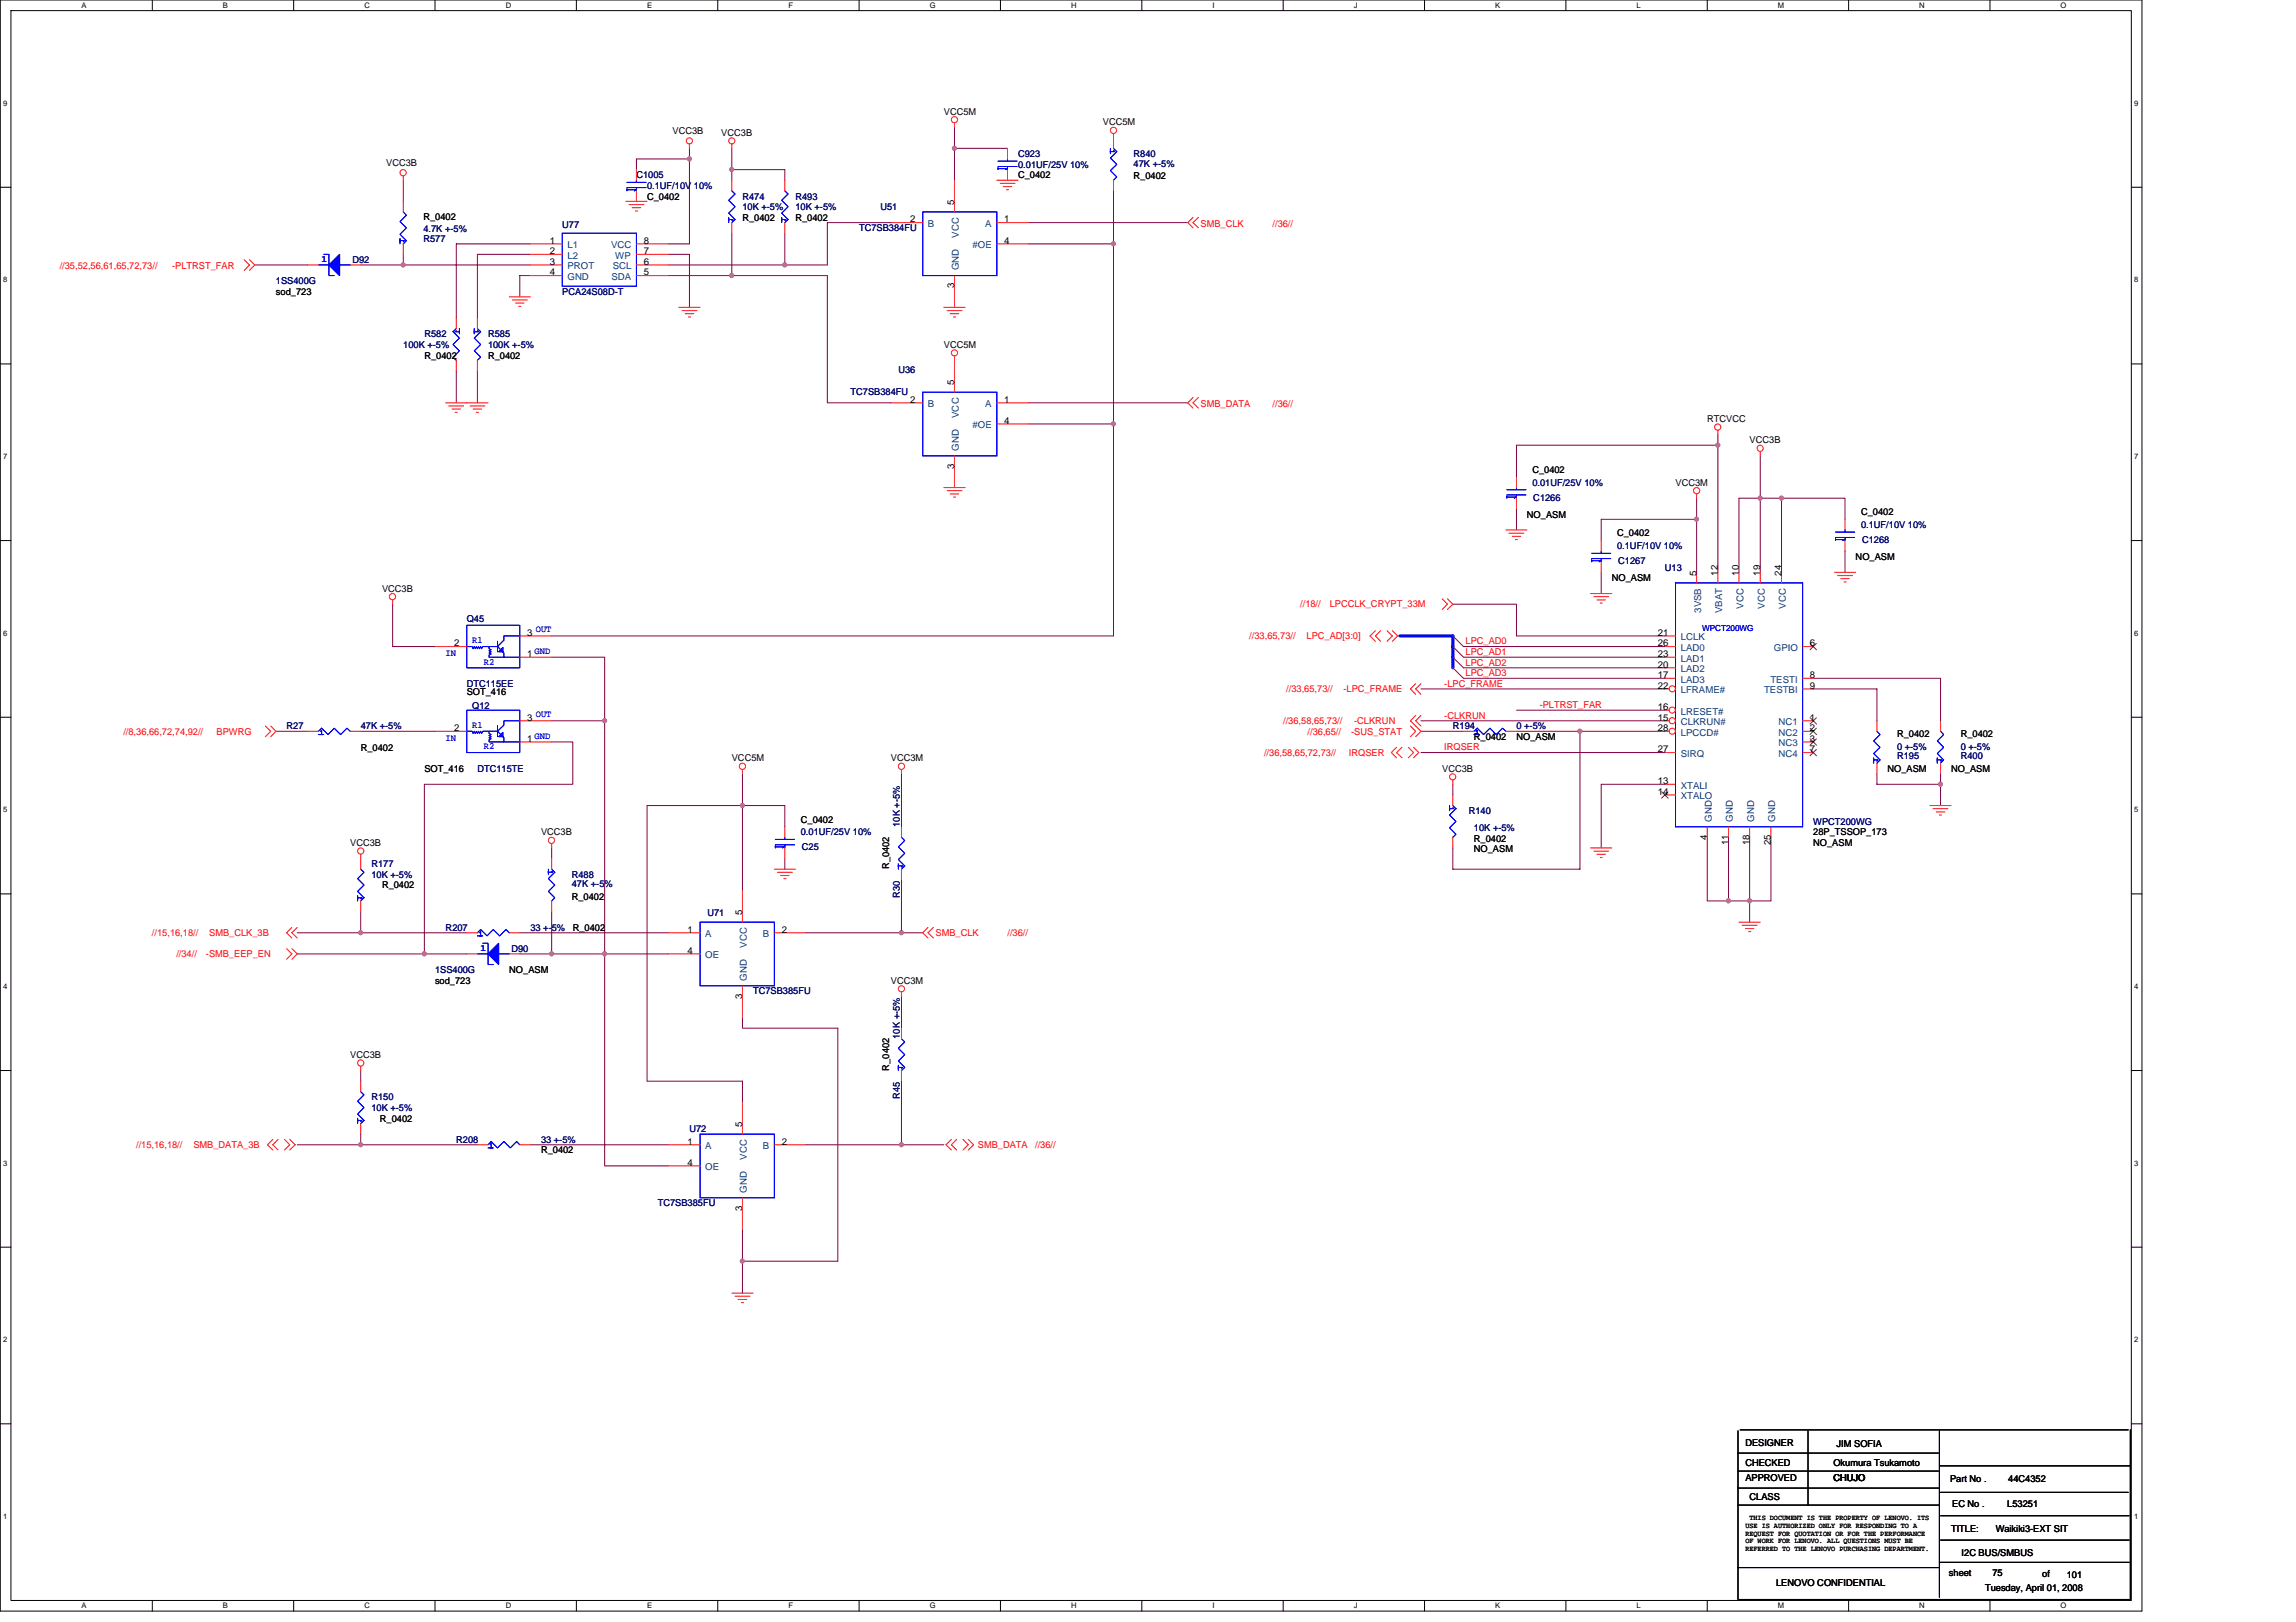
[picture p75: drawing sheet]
<svg xmlns="http://www.w3.org/2000/svg" width="297mm" height="210mm" viewBox="0 0 297 210" stroke-linecap="round" stroke-linejoin="round" font-family="sans-serif">
<defs><g id="words">
<g font-size="1.2">
<text x="87" y="17.3">VCC3B</text>
<text x="93.3" y="17.6">VCC3B</text>
<text x="122.1" y="14.8">VCC5M</text>
<text x="142.7" y="16.2">VCC5M</text>
<text x="50" y="21.4">VCC3B</text>
<text x="131.7" y="23.1">C_0402</text>
<text x="146.7" y="23.2">R_0402</text>
<text x="54.8" y="28.4">R_0402</text>
<text x="83.7" y="25.8">C_0402</text>
<text x="96.1" y="28.6">R_0402</text>
<text x="102.9" y="28.6">R_0402</text>
<text x="117.7" y="28.8">2</text>
<text x="123.5" y="26.5" transform="rotate(-90 123.5 26.5)">5</text>
<text x="129.9" y="28.8">1</text>
<text x="71.1" y="31.5">1</text>
<text x="71.1" y="32.9">2</text>
<text x="71.1" y="34.3">3</text>
<text x="71.1" y="35.6">4</text>
<text x="83.3" y="35.6">5</text>
<text x="83.3" y="34.3">6</text>
<text x="83.3" y="31.5">8</text>
<text x="83.3" y="32.9">7</text>
<text x="129.9" y="31.5">4</text>
<text x="35.7" y="38.2">sod_723</text>
<text x="123.5" y="37.3" transform="rotate(-90 123.5 37.3)">3</text>
<text x="54.9" y="46.4">R_0402</text>
<text x="63.1" y="46.4">R_0402</text>
<text x="122.1" y="45">VCC5M</text>
<text x="117.7" y="52.1">2</text>
<text x="123.5" y="49.8" transform="rotate(-90 123.5 49.8)">5</text>
<text x="129.9" y="52.1">1</text>
<text x="129.9" y="54.8">4</text>
<text x="220.9" y="54.6">RTCVCC</text>
<text x="226.4" y="57.4">VCC3B</text>
<text x="123.5" y="60.6" transform="rotate(-90 123.5 60.6)">3</text>
<text x="198.2" y="61.2">C_0402</text>
<text x="216.8" y="62.8">VCC3M</text>
<text x="197.5" y="67">NO_ASM</text>
<text x="209.2" y="69.4">C_0402</text>
<text x="240.8" y="66.7">C_0402</text>
<text x="49.4" y="76.6">VCC3B</text>
<text x="208.5" y="75.2">NO_ASM</text>
<text x="219.5" y="74.5" transform="rotate(-90 219.5 74.5)">5</text>
<text x="222.2" y="74.5" transform="rotate(-90 222.2 74.5)">12</text>
<text x="225" y="74.5" transform="rotate(-90 225 74.5)">10</text>
<text x="227.7" y="74.5" transform="rotate(-90 227.7 74.5)">19</text>
<text x="230.5" y="74.5" transform="rotate(-90 230.5 74.5)">24</text>
<text x="240.1" y="72.5">NO_ASM</text>
<text x="58.8" y="83.7">2</text>
<text x="68.2" y="82.3">3</text>
<text x="214.5" y="82.3">21</text>
<text x="214.5" y="83.7">26</text>
<text x="234.2" y="83.7">6</text>
<text x="68.2" y="85">1</text>
<text x="214.5" y="86.4">20</text>
<text x="214.5" y="87.8">17</text>
<text x="214.5" y="89.1">22</text>
<text x="214.5" y="85">23</text>
<text x="234.2" y="89.1">9</text>
<text x="234.2" y="87.8">8</text>
<text x="58.8" y="94.6">2</text>
<text x="60.4" y="90">SOT_416</text>
<text x="68.2" y="96">1</text>
<text x="68.2" y="93.3">3</text>
<text x="190.7" y="95.8">R_0402</text>
<text x="196.2" y="95.8">NO_ASM</text>
<text x="214.5" y="93.3">15</text>
<text x="214.5" y="94.6">28</text>
<text x="214.5" y="91.9">16</text>
<text x="234.2" y="93.3">1</text>
<text x="234.2" y="94.6">2</text>
<text x="234.2" y="96">3</text>
<text x="245.4" y="95.4">R_0402</text>
<text x="253.7" y="95.4">R_0402</text>
<text x="46.7" y="97.1">R_0402</text>
<text x="54.9" y="99.9">SOT_416</text>
<text x="94.7" y="98.5">VCC5M</text>
<text x="115.2" y="98.5">VCC3M</text>
<text x="186.6" y="99.9">VCC3B</text>
<text x="214.5" y="101.5">13</text>
<text x="214.5" y="97.4">27</text>
<text x="234.2" y="97.4">7</text>
<text x="244.2" y="99.9">NO_ASM</text>
<text x="252.4" y="99.9">NO_ASM</text>
<text x="103.6" y="106.5">C_0402</text>
<text x="214.5" y="102.8">14</text>
<text x="45.3" y="109.5">VCC3B</text>
<text x="70" y="108.1">VCC3B</text>
<text x="115" y="112.5" transform="rotate(-90 115 112.5)">R_0402</text>
<text x="190.7" y="108.9">R_0402</text>
<text x="190.7" y="110.3">NO_ASM</text>
<text x="220.8" y="108.6" transform="rotate(-90 220.8 108.6)">4</text>
<text x="223.6" y="109.3" transform="rotate(-90 223.6 109.3)">11</text>
<text x="226.3" y="109.3" transform="rotate(-90 226.3 109.3)">18</text>
<text x="229.1" y="109.3" transform="rotate(-90 229.1 109.3)">25</text>
<text x="234.6" y="108.1">28P_TSSOP_173</text>
<text x="234.6" y="109.5">NO_ASM</text>
<text x="49.4" y="115">R_0402</text>
<text x="74" y="116.5">R_0402</text>
<text x="96" y="118.4" transform="rotate(-90 96 118.4)">5</text>
<text x="65.9" y="125.9">NO_ASM</text>
<text x="74.1" y="120.5">R_0402</text>
<text x="88.9" y="120.7">1</text>
<text x="88.9" y="123.4">4</text>
<text x="101.1" y="120.7">2</text>
<text x="56.3" y="127.3">sod_723</text>
<text x="96" y="129.2" transform="rotate(-90 96 129.2)">3</text>
<text x="115.2" y="127.3">VCC3M</text>
<text x="45.3" y="136.9">VCC3B</text>
<text x="115" y="138.5" transform="rotate(-90 115 138.5)">R_0402</text>
<text x="49.1" y="145.1">R_0402</text>
<text x="70" y="149.3">R_0402</text>
<text x="88.9" y="148.1">1</text>
<text x="96" y="145.8" transform="rotate(-90 96 145.8)">5</text>
<text x="101.1" y="148.1">2</text>
<text x="88.9" y="150.9">4</text>
<text x="96" y="156.7" transform="rotate(-90 96 156.7)">3</text>
<text x="225.8" y="187.1">DESIGNER</text>
<text x="225.8" y="189.7">CHECKED</text>
<text x="225.8" y="191.6">APPROVED</text>
<text x="237.2" y="191.6">CHUJO</text>
<text x="237.2" y="189.7">Okumura Tsukamoto</text>
<text x="237.6" y="187.3">JIM SOFIA</text>
<text x="252.3" y="191.8">Part No .</text>
<text x="259.8" y="191.8">44C4352</text>
<text x="226.4" y="194.1">CLASS</text>
<text x="252.6" y="195.1">EC No .</text>
<text x="259.7" y="195.1">L53251</text>
<text x="252.1" y="204">sheet</text>
<text x="252.4" y="198.2">TITLE:</text>
<text x="253.8" y="201.4">I2C BUS/SMBUS</text>
<text x="257.8" y="204">75</text>
<text x="258.2" y="198.2">Waikiki3-EXT SIT</text>
<text x="229.8" y="205.2">LENOVO CONFIDENTIAL</text>
<text x="256.8" y="205.9">Tuesday, April 01, 2008</text>
<text x="264.2" y="204.1">of</text>
<text x="267.4" y="204.3">101</text>
</g>
<g font-size="1.2" fill="#000080">
<text x="82.3" y="23.1">C1005</text>
<text x="131.7" y="20.3">C923</text>
<text x="131.7" y="21.7">0.01UF/25V 10%</text>
<text x="146.7" y="20.3">R840</text>
<text x="146.7" y="21.6">47K +-5%</text>
<text x="72.7" y="29.5">U77</text>
<text x="83.7" y="24.4">0.1UF/10V 10%</text>
<text x="96.1" y="25.8">R474</text>
<text x="96.1" y="27.2">10K +-5%</text>
<text x="102.9" y="25.8">R493</text>
<text x="102.9" y="27.2">10K +-5%</text>
<text x="111.1" y="29.9">TC7SB384FU</text>
<text x="113.9" y="27.2">U51</text>
<text x="45.6" y="34">D92</text>
<text x="54.8" y="31.3">R577</text>
<text x="54.8" y="30.1">4.7K +-5%</text>
<text x="35.7" y="36.8">1SS400G</text>
<text x="72.7" y="38.2">PCA24S08D-T</text>
<text x="52.2" y="45">100K +-5%</text>
<text x="54.9" y="43.6">R582</text>
<text x="63.1" y="43.6">R585</text>
<text x="63.1" y="45">100K +-5%</text>
<text x="110" y="51.1">TC7SB384FU</text>
<text x="116.2" y="48.3">U36</text>
<text x="198.2" y="62.8">0.01UF/25V 10%</text>
<text x="198.4" y="64.8">C1266</text>
<text x="209.2" y="71.1">0.1UF/10V 10%</text>
<text x="240.8" y="68.3">0.1UF/10V 10%</text>
<text x="240.9" y="70.3">C1268</text>
<text x="209.4" y="73">C1267</text>
<text x="215.4" y="73.8">U13</text>
<text x="60.4" y="80.5">Q45</text>
<text x="60.4" y="88.9">DTC115EE</text>
<text x="37.1" y="94.4">R27</text>
<text x="46.7" y="94.4">47K +-5%</text>
<text x="61.1" y="91.8">Q12</text>
<text x="188" y="94.4">R194</text>
<text x="196.2" y="94.4">0 +-5%</text>
<text x="61.8" y="99.9">DTC115TE</text>
<text x="245.4" y="98.2">R195</text>
<text x="245.4" y="97">0 +-5%</text>
<text x="253.7" y="98.2">R400</text>
<text x="253.7" y="97">0 +-5%</text>
<text x="116.4" y="107" transform="rotate(-90 116.4 107)">10K +-5%</text>
<text x="190" y="105.4">R140</text>
<text x="190.7" y="107.6">10K +-5%</text>
<text x="234.6" y="106.7">WPCT200WG</text>
<text x="48" y="112.2">R177</text>
<text x="48" y="113.6">10K +-5%</text>
<text x="74" y="113.6">R488</text>
<text x="103.6" y="108.1">0.01UF/25V 10%</text>
<text x="103.7" y="110">C25</text>
<text x="74" y="114.8">47K +-5%</text>
<text x="91.5" y="118.5">U71</text>
<text x="116.4" y="116.2" transform="rotate(-90 116.4 116.2)">R30</text>
<text x="56.3" y="125.9">1SS400G</text>
<text x="57.7" y="120.5">R207</text>
<text x="66.2" y="123.2">D90</text>
<text x="68.6" y="120.5">33 +-5%</text>
<text x="97.4" y="128.7">TC7SB385FU</text>
<text x="116.4" y="134.4" transform="rotate(-90 116.4 134.4)">10K +-5%</text>
<text x="48" y="142.4">R150</text>
<text x="48" y="143.8">10K +-5%</text>
<text x="116.4" y="142.2" transform="rotate(-90 116.4 142.2)">R45</text>
<text x="59" y="147.9">R208</text>
<text x="70" y="147.9">33 +-5%</text>
<text x="89.2" y="146.5">U72</text>
<text x="85.1" y="156.1">TC7SB385FU</text>
</g>
<g font-size="1.2" fill="#004080">
<text x="120.1" y="29.4">B</text>
<text x="127.5" y="29.4">A</text>
<text x="73.4" y="32.1">L1</text>
<text x="73.4" y="33.5">L2</text>
<text x="73.4" y="34.9">PROT</text>
<text x="79.1" y="32.1">VCC</text>
<text x="79.3" y="34.9">SCL</text>
<text x="79.6" y="33.5">WP</text>
<text x="124.1" y="35" transform="rotate(-90 124.1 35)">GND</text>
<text x="124.1" y="30.8" transform="rotate(-90 124.1 30.8)">VCC</text>
<text x="125.8" y="32.1">#OE</text>
<text x="73.4" y="36.2">GND</text>
<text x="79.1" y="36.2">SDA</text>
<text x="120.1" y="52.7">B</text>
<text x="127.5" y="52.7">A</text>
<text x="124.1" y="58.3" transform="rotate(-90 124.1 58.3)">GND</text>
<text x="124.1" y="54.1" transform="rotate(-90 124.1 54.1)">VCC</text>
<text x="125.8" y="55.4">#OE</text>
<text x="217.4" y="82.9">LCLK</text>
<text x="220.1" y="79.3" transform="rotate(-90 220.1 79.3)">3VSB</text>
<text x="222.8" y="79.4" transform="rotate(-90 222.8 79.4)">VBAT</text>
<text x="225.5" y="78.8" transform="rotate(-90 225.5 78.8)">VCC</text>
<text x="228.3" y="78.8" transform="rotate(-90 228.3 78.8)">VCC</text>
<text x="231.1" y="78.8" transform="rotate(-90 231.1 78.8)">VCC</text>
<text x="217.4" y="87">LAD2</text>
<text x="217.4" y="88.3">LAD3</text>
<text x="217.4" y="89.7">LFRAME#</text>
<text x="217.4" y="84.2">LAD0</text>
<text x="217.4" y="85.6">LAD1</text>
<text x="228.2" y="89.7">TESTBI</text>
<text x="229" y="88.3">TESTI</text>
<text x="229.5" y="84.2">GPIO</text>
<text x="217.4" y="93.9">CLKRUN#</text>
<text x="217.4" y="95.2">LPCCD#</text>
<text x="217.4" y="92.5">LRESET#</text>
<text x="230.1" y="93.9">NC1</text>
<text x="230.1" y="95.2">NC2</text>
<text x="217.4" y="98">SIRQ</text>
<text x="230.1" y="96.6">NC3</text>
<text x="230.1" y="98">NC4</text>
<text x="217.4" y="103.4">XTALO</text>
<text x="217.4" y="102.1">XTALI</text>
<text x="221.4" y="106.3" transform="rotate(-90 221.4 106.3)">GND</text>
<text x="224.2" y="106.3" transform="rotate(-90 224.2 106.3)">GND</text>
<text x="226.9" y="106.3" transform="rotate(-90 226.9 106.3)">GND</text>
<text x="229.7" y="106.3" transform="rotate(-90 229.7 106.3)">GND</text>
<text x="91.2" y="121.3">A</text>
<text x="91.2" y="124">OE</text>
<text x="96.6" y="122.7" transform="rotate(-90 96.6 122.7)">VCC</text>
<text x="98.7" y="121.3">B</text>
<text x="96.6" y="126.9" transform="rotate(-90 96.6 126.9)">GND</text>
<text x="91.2" y="148.7">A</text>
<text x="98.7" y="148.7">B</text>
<text x="91.2" y="151.4">OE</text>
<text x="96.6" y="154.3" transform="rotate(-90 96.6 154.3)">GND</text>
<text x="96.6" y="150.1" transform="rotate(-90 96.6 150.1)">VCC</text>
</g>
<g font-size="1.2" fill="#f00">
<text x="155.3" y="29.4">SMB_CLK</text>
<text x="164.6" y="29.4">//36//</text>
<text x="7.7" y="34.9">//35,52,56,61,65,72,73//</text>
<text x="22.3" y="34.9">-PLTRST_FAR</text>
<text x="155.3" y="52.7">SMB_DATA</text>
<text x="164.6" y="52.7">//36//</text>
<text x="161.6" y="82.7">//33,65,73//</text>
<text x="168.2" y="78.6">//18//</text>
<text x="169" y="82.7">LPC_AD[3:0]</text>
<text x="172" y="78.6">LPCCLK_CRYPT_33M</text>
<text x="189.6" y="83.4">LPC_AD0</text>
<text x="166.4" y="89.6">//33,65,73//</text>
<text x="173.8" y="89.6">-LPC_FRAME</text>
<text x="186.9" y="88.9">-LPC_FRAME</text>
<text x="189.6" y="84.8">LPC_AD1</text>
<text x="189.6" y="86.1">LPC_AD2</text>
<text x="189.6" y="87.5">LPC_AD3</text>
<text x="16" y="95.1">//8,36,66,72,74,92//</text>
<text x="28" y="95.1">BPWRG</text>
<text x="166" y="93.7">//36,58,65,73//</text>
<text x="169.2" y="95.1">//36,65//</text>
<text x="174.8" y="95.1">-SUS_STAT</text>
<text x="175.2" y="93.7">-CLKRUN</text>
<text x="186.9" y="93">-CLKRUN</text>
<text x="199.2" y="91.6">-PLTRST_FAR</text>
<text x="163.5" y="97.8">//36,58,65,72,73//</text>
<text x="174.5" y="97.8">IRQSER</text>
<text x="186.9" y="97.1">IRQSER</text>
<text x="19.7" y="121.1">//15,16,18//</text>
<text x="22.8" y="123.9">//34//</text>
<text x="26.6" y="123.9">-SMB_EEP_EN</text>
<text x="27.1" y="121.1">SMB_CLK_3B</text>
<text x="121" y="121.1">SMB_CLK</text>
<text x="130.3" y="121.1">//36//</text>
<text x="17.6" y="148.6">//15,16,18//</text>
<text x="25" y="148.6">SMB_DATA_3B</text>
<text x="126.5" y="148.6">SMB_DATA</text>
<text x="133.9" y="148.6">//36//</text>
</g>
<g font-size="1.2" fill="#00f">
<text x="41.6" y="33.9">1</text>
<text x="61.1" y="83.3">R1</text>
<text x="69.3" y="81.8">OUT</text>
<text x="57.7" y="84.9">IN</text>
<text x="62.6" y="86">R2</text>
<text x="69.2" y="84.6">GND</text>
<text x="57.7" y="95.9">IN</text>
<text x="61.1" y="94.3">R1</text>
<text x="69.2" y="95.6">GND</text>
<text x="69.3" y="92.7">OUT</text>
<text x="62.6" y="97">R2</text>
<text x="62.2" y="123.1">1</text>
</g>
<text font-size="1.1" fill="#00f" x="220.2" y="81.6">WPCT200WG</text>
<g font-size="1">
<text x="10.6" y="1">A</text>
<text x="28.8" y="1">B</text>
<text x="47.1" y="1">C</text>
<text x="65.4" y="1">D</text>
<text x="83.7" y="1">E</text>
<text x="102" y="1">F</text>
<text x="120.3" y="1">G</text>
<text x="138.6" y="1">H</text>
<text x="156.9" y="1">I</text>
<text x="175.2" y="1">J</text>
<text x="193.4" y="1">K</text>
<text x="211.7" y="1">L</text>
<text x="230" y="1">M</text>
<text x="248.3" y="1">N</text>
<text x="266.6" y="1">O</text>
<text x=".4" y="13.7">9</text>
<text x="276.1" y="13.7">9</text>
<text x=".4" y="36.6">8</text>
<text x="276.1" y="36.6">8</text>
<text x=".4" y="59.4">7</text>
<text x="276.1" y="59.4">7</text>
<text x=".4" y="82.3">6</text>
<text x="276.1" y="82.3">6</text>
<text x=".4" y="105.1">5</text>
<text x="276.1" y="105.1">5</text>
<text x=".4" y="128">4</text>
<text x="276.1" y="128">4</text>
<text x=".4" y="150.9">3</text>
<text x="276.1" y="150.9">3</text>
<text x=".4" y="173.7">2</text>
<text x="276.1" y="173.7">2</text>
<text x=".4" y="196.6">1</text>
<text x="225.8" y="197.7">USE IS AUTHORIZED ONLY FOR RESPONDING TO A</text>
<text x="226.3" y="196.7">THIS DOCUMENT IS THE PROPERTY OF LENOVO. ITS</text>
<text x="276.1" y="196.6">1</text>
<text x="225.8" y="198.7">REQUEST FOR QUOTATION OR FOR THE PERFORMANCE</text>
<text x="225.8" y="199.7">OF WORK FOR LENOVO. ALL QUESTIONS MUST BE</text>
<text x="225.8" y="200.7">REFERRED TO THE LENOVO PURCHASING DEPARTMENT.</text>
<text x="10.6" y="208.2">A</text>
<text x="28.8" y="208.2">B</text>
<text x="47.1" y="208.2">C</text>
<text x="65.4" y="208.2">D</text>
<text x="83.7" y="208.2">E</text>
<text x="102" y="208.2">F</text>
<text x="120.3" y="208.2">G</text>
<text x="138.6" y="208.2">H</text>
<text x="156.9" y="208.2">I</text>
<text x="175.2" y="208.2">J</text>
<text x="193.4" y="208.2">K</text>
<text x="211.7" y="208.2">L</text>
<text x="230" y="208.2">M</text>
<text x="248.3" y="208.2">N</text>
<text x="266.6" y="208.2">O</text>
</g>
</g></defs>
<path d="M0 0h277.1v208.5h-277.1zM1.4 1.4h274.3v205.7h-274.3z" fill="none" stroke="#000" stroke-width=".13"/>
<g fill="#fff">
<path d="M10.6 .1h.6v1.1h-.6z"/>
<path d="M10.6 207.3h.6v1.1h-.6z"/>
</g>
<path d="M19.7 0v1.4M19.7 207.1v1.4" fill="none" stroke="#000" stroke-width=".13"/>
<g fill="#fff">
<path d="M28.8 .1h.7v1.1h-.7z"/>
<path d="M28.8 207.3h.7v1.1h-.7z"/>
</g>
<path d="M38 0v1.4M38 207.1v1.4" fill="none" stroke="#000" stroke-width=".13"/>
<g fill="#fff">
<path d="M47.1 .1h.7v1.1h-.7z"/>
<path d="M47.1 207.3h.7v1.1h-.7z"/>
</g>
<path d="M56.3 0v1.4M56.3 207.1v1.4" fill="none" stroke="#000" stroke-width=".13"/>
<g fill="#fff">
<path d="M65.4 .1h.7v1.1h-.7z"/>
<path d="M65.4 207.3h.7v1.1h-.7z"/>
</g>
<path d="M74.6 0v1.4M74.6 207.1v1.4" fill="none" stroke="#000" stroke-width=".13"/>
<g fill="#fff">
<path d="M83.7 .1h.7v1.1h-.7z"/>
<path d="M83.7 207.3h.7v1.1h-.7z"/>
</g>
<path d="M92.9 0v1.4M92.9 207.1v1.4" fill="none" stroke="#000" stroke-width=".13"/>
<g fill="#fff">
<path d="M102 .1h.6v1.1h-.6z"/>
<path d="M102 207.3h.6v1.1h-.6z"/>
</g>
<path d="M111.1 0v1.4M111.1 207.1v1.4" fill="none" stroke="#000" stroke-width=".13"/>
<g fill="#fff">
<path d="M120.3 .1h.7v1.1h-.7z"/>
<path d="M120.3 207.3h.7v1.1h-.7z"/>
</g>
<path d="M129.4 0v1.4M129.4 207.1v1.4" fill="none" stroke="#000" stroke-width=".13"/>
<g fill="#fff">
<path d="M138.6 .1h.7v1.1h-.7z"/>
<path d="M138.6 207.3h.7v1.1h-.7z"/>
</g>
<path d="M147.7 0v1.4M147.7 207.1v1.4" fill="none" stroke="#000" stroke-width=".13"/>
<g fill="#fff">
<path d="M156.9 .1h.2v1.1h-.2z"/>
<path d="M156.9 207.3h.2v1.1h-.2z"/>
</g>
<path d="M166 0v1.4M166 207.1v1.4" fill="none" stroke="#000" stroke-width=".13"/>
<g fill="#fff">
<path d="M175.2 .1h.4v1.1h-.4z"/>
<path d="M175.2 207.3h.4v1.1h-.4z"/>
</g>
<path d="M184.3 0v1.4M184.3 207.1v1.4" fill="none" stroke="#000" stroke-width=".13"/>
<g fill="#fff">
<path d="M193.4 .1h.7v1.1h-.7z"/>
<path d="M193.4 207.3h.7v1.1h-.7z"/>
</g>
<path d="M202.6 0v1.4M202.6 207.1v1.4" fill="none" stroke="#000" stroke-width=".13"/>
<g fill="#fff">
<path d="M211.7 .1h.6v1.1h-.6z"/>
<path d="M211.7 207.3h.6v1.1h-.6z"/>
</g>
<path d="M220.9 0v1.4M220.9 207.1v1.4" fill="none" stroke="#000" stroke-width=".13"/>
<g fill="#fff">
<path d="M230 .1h.8v1.1h-.8z"/>
<path d="M230 207.3h.8v1.1h-.8z"/>
</g>
<path d="M239.2 0v1.4M239.2 207.1v1.4" fill="none" stroke="#000" stroke-width=".13"/>
<g fill="#fff">
<path d="M248.3 .1h.7v1.1h-.7z"/>
<path d="M248.3 207.3h.7v1.1h-.7z"/>
</g>
<path d="M257.4 0v1.4M257.4 207.1v1.4" fill="none" stroke="#000" stroke-width=".13"/>
<g fill="#fff">
<path d="M266.6 .1h.8v1.1h-.8z"/>
<path d="M266.6 207.3h.8v1.1h-.8z"/>
<path d="M.4 12.8h.5v1.1h-.5z"/>
<path d="M276.1 12.8h.5v1.1h-.5z"/>
<path d="M.4 35.7h.5v1.1h-.5z"/>
<path d="M276.1 35.7h.5v1.1h-.5z"/>
</g>
<path d="M0 24.2h1.4M275.7 24.2h1.4" fill="none" stroke="#000" stroke-width=".13"/>
<g fill="#fff">
<path d="M.4 58.5h.5v1.1h-.5z"/>
<path d="M276.1 58.5h.5v1.1h-.5z"/>
</g>
<path d="M0 47.1h1.4M275.7 47.1h1.4" fill="none" stroke="#000" stroke-width=".13"/>
<g fill="#fff">
<path d="M.4 81.4h.5v1.1h-.5z"/>
<path d="M276.1 81.4h.5v1.1h-.5z"/>
</g>
<path d="M0 70h1.4M275.7 70h1.4" fill="none" stroke="#000" stroke-width=".13"/>
<g fill="#fff">
<path d="M.4 104.2h.5v1.1h-.5z"/>
<path d="M276.1 104.2h.5v1.1h-.5z"/>
</g>
<path d="M0 92.8h1.4M275.7 92.8h1.4" fill="none" stroke="#000" stroke-width=".13"/>
<g fill="#fff">
<path d="M.4 127.1h.5v1.1h-.5z"/>
<path d="M276.1 127.1h.5v1.1h-.5z"/>
</g>
<path d="M0 115.7h1.4M275.7 115.7h1.4" fill="none" stroke="#000" stroke-width=".13"/>
<g fill="#fff">
<path d="M.4 150h.5v1.1h-.5z"/>
<path d="M276.1 150h.5v1.1h-.5z"/>
</g>
<path d="M0 138.5h1.4M275.7 138.5h1.4" fill="none" stroke="#000" stroke-width=".13"/>
<g fill="#fff">
<path d="M.4 172.8h.5v1.1h-.5z"/>
<path d="M276.1 172.8h.5v1.1h-.5z"/>
</g>
<path d="M0 161.4h1.4M275.7 161.4h1.4" fill="none" stroke="#000" stroke-width=".13"/>
<g fill="#fff">
<path d="M.4 195.7h.5v1.1h-.5z"/>
<path d="M276.1 195.7h.5v1.1h-.5z"/>
</g>
<g fill="none" stroke="#000" stroke-width=".13">
<path d="M0 184.3h1.4M224.8 188h26M224.8 190.4h26M224.8 192.6h26.1M224.8 194.8h26.1M224.8 185.2v21.8M225.1 185h50.2M233.9 185.2v9.6M250.9 185.2v21.5M250.9 189.7h24.7M251.1 196.2h24.4M251.1 193.1h24.2"/>
<path d="M251.1 199.3h24.4M275.6 185v22M275.7 184.3h1.4M224.8 202.9h26.1M225 207h50.5M250.9 202.2h24.6"/>
</g>
<g fill="none" stroke="#800040" stroke-width=".13">
<path d="M89.2 19.2v12.4h-2.7M94.7 19.2v4.1M123.5 19.2h6.8M123.5 16.5v6.8M33 34.3h6.8M46.7 34.3h21.9M52.2 23.3v2.8M52.2 32.9v1.4M68.6 32.9h-6.8v8.2M68.6 31.6h-9.6v9.5M68.6 35.7h-1.4v2.7M86.5 35.7h20.5v16.4h8.2"/>
<path d="M86.5 32.9h2.7v6.9M89.2 20.6h-6.9v1.3M94.7 21.9h6.8v1.4M94.7 30.2v5.5M101.5 30.2v4.1M115.2 28.8h-8.2v5.5h-20.5M133.1 31.6h11M133.1 28.8h20.6M144.1 24.7v57.6h-72.7M59 48v4.1M61.8 48v4.1M133.1 52.1h20.6"/>
<path d="M133.1 54.9h11M222.2 56.2v17.9M222.2 57.6h-26v4.1M227.7 59v15.1M50.8 78.2v5.5h5.5M188 78.2h8.2v4.1h19.2M196.2 65.8v2.8M207.2 74.1v2.7M219.5 67.2h-12.3v2.8M219.5 64.5v9.6M230.5 64.5h8.2v2.7M230.5 64.5v9.6"/>
<path d="M230.5 64.5h-5.5v9.6M238.7 71.3v2.8M35.7 94.6h4.1M46.7 94.6h9.6M71.4 85h6.8v8.3M71.4 93.3h6.8v57.6h8.3M71.4 96h2.7v5.5h-19.2v21.9M183.8 97.4h31.6M183.8 93.3h31.6M183.8 94.6h5.5M183.8 89.2h31.6M188 82.3l1.3 1.4h26.1"/>
<path d="M188 83.7l1.3 1.3h26.1M188 85l1.3 1.4h26.1M188 86.4l1.3 1.4h26.1M196.2 91.9h19.2M196.2 94.6h19.2M204.4 94.6v17.9h-16.4v-2.8M234.6 87.8h16.5v5.5M234.6 89.2h8.2v4.1M46.7 118v2.7M71.4 109.7v1.4M71.4 118v5.4M96.1 100.1v15.1"/>
<path d="M101.5 107v-2.8h-17.8v35.7h12.4v2.7M101.5 111.1v1.4M116.6 100.1v6.9M116.6 113.9v6.8M188 101.5v1.4M215.4 101.5h-8.2v8.2M220.9 108.4v8.2h8.2v-8.2M223.6 108.4v8.2M226.4 108.4v10.9M242.8 100.1v1.4h8.3M251.1 100.1v4.1M38.5 120.7h21.9"/>
<path d="M38.5 123.4h21.9M46.7 138.5v1.4M67.2 120.7h19.3M67.2 123.4h19.3M96.1 131.7v1.4h12.3v30.1h-12.3M104.3 120.7h15.1M116.6 128.9v4.2M116.6 139.9v8.2M38.5 148.1h23.3M46.7 146.8v1.3M68.6 148.1h17.9M96.1 159.1v8.2"/>
<path d="M104.3 148.1h17.8"/>
</g>
<g fill="#f0f" stroke="#f0f" stroke-width=".13">
<circle cx="227.7" cy="64.5" r=".27"/>
<circle cx="219.5" cy="67.2" r=".27"/>
<circle cx="226.3" cy="116.6" r=".27"/>
<circle cx="204.4" cy="94.6" r=".27"/>
<circle cx="46.7" cy="120.7" r=".27"/>
<circle cx="251" cy="101.5" r=".27"/>
<circle cx="96" cy="163.2" r=".27"/>
<circle cx="96" cy="104.2" r=".27"/>
<circle cx="222.2" cy="57.6" r=".27"/>
<circle cx="230.5" cy="64.5" r=".27"/>
<circle cx="223.6" cy="116.6" r=".27"/>
<circle cx="116.6" cy="120.7" r=".27"/>
<circle cx="116.6" cy="148.1" r=".27"/>
<circle cx="101.5" cy="34.3" r=".27"/>
<circle cx="52.2" cy="34.3" r=".27"/>
<circle cx="123.5" cy="19.2" r=".27"/>
<circle cx="94.7" cy="35.7" r=".27"/>
<circle cx="46.7" cy="148.1" r=".27"/>
<circle cx="71.4" cy="123.4" r=".27"/>
<circle cx="89.2" cy="20.6" r=".27"/>
<circle cx="78.2" cy="93.3" r=".27"/>
<circle cx="78.2" cy="123.4" r=".27"/>
<circle cx="54.9" cy="123.4" r=".27"/>
<circle cx="144" cy="54.9" r=".27"/>
<circle cx="144" cy="31.5" r=".27"/>
<circle cx="94.7" cy="21.9" r=".27"/>
</g>
<path d="M181.1 82.3h6.9v4.1" fill="none" stroke="#00f" stroke-width=".4"/>
<g fill="none" stroke="#f00" stroke-width=".13">
<path d="M89.2 18.6v.6M94.7 18.6v.6M123.5 15.9v.6M130.3 19.2v1.4M144.1 17.3v.5M31.6 33.6l.7 .7-.7 .7M32.3 33.6l.7 .7-.7 .7M39.8 34.3h1.4M45.3 34.3h1.4M52.2 22.8v.5M65.9 38.4h2.7M66.3 38.8h1.9"/>
<path d="M66.7 39.2h1.1M67.1 39.6h.3M68.6 34.3h4.1M68.6 31.6h4.1M68.6 32.9h4.1M68.6 35.7h4.1M81 26.1h2.7M81.4 26.5h1.9M81.8 26.9h1.1M82.2 27.3h.3M82.3 34.3h4.2M82.3 31.6h4.2"/>
<path d="M82.3 32.9h4.2M82.3 35.7h4.2M87.8 39.8h2.8M94.7 23.3v1.4M94.7 28.8v1.4M115.2 28.8h4.2M122.1 39.8h2.8M123.5 23.3v4.1M123.5 35.7v4.1M129 23.3h2.7M129 28.8h4.1M129 31.6h4.1"/>
<path d="M129.4 23.7h1.9M129.8 24.2h1.1M130.2 24.6h.3M130.3 21.9v1.4M154.3 28.1l-.6 .7 .6 .7M155 28.1l-.7 .7 .7 .7M57.7 52.1h5.4M58.1 52.5h1.9M58.5 52.9h1.1M58.9 53.4h.3M60.8 52.5h1.9M61.2 52.9h1.1"/>
<path d="M61.6 53.4h.3M61.8 41.1v1.4M61.8 46.6v1.4M88.2 40.2h2M88.6 40.6h1.1M89.1 41h.2M115.2 52.1h4.2M122.5 40.2h2M122.9 40.6h1.1M123.4 41h.2M123.5 46.1v4.7M123.5 59v4.1"/>
<path d="M129 52.1h4.1M129 54.9h4.1M154.3 51.4l-.6 .7 .6 .7M155 51.4l-.7 .7 .7 .7M222.2 55.7v.5M227.7 58.4v.6M50.8 77.6v.6M122.1 63.1h2.8M122.5 63.5h2M122.9 63.9h1.1M123.4 64.3h.2M186.6 77.5l.7 .7-.7 .7"/>
<path d="M187.3 77.5l.7 .7-.7 .7M194.8 68.6h2.7M195.2 69h1.9M195.6 69.4h1.1M196 69.8h.3M196.2 61.7v1.4M196.2 64.5v1.3M205.8 76.8h2.7M206.2 77.2h1.9M206.6 77.6h1.1M207 78h.3M207.2 70v1.3"/>
<path d="M207.2 72.7v1.4M219.5 63.9v.6M237.3 74.1h2.8M237.7 74.5h2M238.1 74.9h1.1M238.6 75.3h.2M34.3 94l.7 .6-.7 .7M35 94l.7 .6-.7 .7M56.3 83.7h4.1M67.2 85h4.2M67.2 82.3h4.2M96.1 99.6v.5"/>
<path d="M116.6 99.6v.5M177.9 81.6l-.7 .7 .7 .7M178.6 81.6l-.7 .7 .7 .7M179.4 81.6l.7 .7-.7 .7M180.1 81.6l.7 .7-.7 .7M180.7 96.7l-.7 .7 .7 .7M181.4 96.7l-.7 .7 .7 .7M182.2 96.7l.7 .7-.7 .7M182.5 94l.7 .6-.7 .7M182.9 96.7l.7 .7-.7 .7M183.2 92.6l-.7 .7 1.3 1.3-.6 .7M183.2 88.5l-.7 .7 .7 .7"/>
<path d="M183.8 92.6l-.6 .7 .6 .7M183.8 88.5l-.6 .7 .6 .7M189.3 94.6h1.4M194.8 94.6h1.4M242.8 93.3v1.3M242.8 98.8v1.3M46.7 110.6v.5M71.4 109.2v.5M71.4 111.1v1.4M71.4 116.6v1.4M96.1 115.2v4.1M100.2 112.5h2.7"/>
<path d="M100.6 112.9h1.9M101 113.3h1.1M101.4 113.7h.3M101.5 107v1.4M101.5 109.7v1.4M188 100.9v.6M205.8 109.7h2.7M206.2 110.2h1.9M206.6 110.6h1.1M207 111h.3M215.4 102.9h1.4M215.4 101.5h1.4"/>
<path d="M220.9 107v1.4M223.6 107v1.4M225 119.3h2.7M225.4 119.7h1.9M249.7 104.2h2.7M250.1 104.6h1.9M250.5 105.1h1.1M250.9 105.5h.3M37.1 122.8l.7 .6-.7 .7M37.8 122.8l.7 .6-.7 .7M37.8 120l-.7 .7 .7 .7M38.5 120l-.7 .7 .7 .7"/>
<path d="M46.7 138v.5M60.4 123.4h1.4M65.9 123.4h1.3M86.5 120.7h4.1M86.5 123.4h4.1M96.1 127.6v4.1M100.2 120.7h4.1M116.6 128.4v.5M116.6 133.1v1.3M116.6 138.5v1.4M120.1 120l-.7 .7 .7 .7M120.8 120l-.7 .7 .7 .7"/>
<path d="M225.8 120.2h1.1M226.2 120.6h.3M35.3 147.4l-.7 .7 .7 .7M36 147.4l-.7 .7 .7 .7M36.8 147.4l.7 .7-.7 .7M37.5 147.4l.7 .7-.7 .7M86.5 148.1h4.1M86.5 150.9h4.1M96.1 142.6v4.2M96.1 155v4.1M100.2 148.1h4.1M123.1 147.4l-.7 .7 .7 .7"/>
<path d="M123.8 147.4l-.7 .7 .7 .7M124.6 147.4l.7 .7-.7 .7M125.3 147.4l.7 .7-.7 .7M94.7 167.3h2.7M95.1 167.7h1.9M95.5 168.2h1.1M95.9 168.6h.3"/>
<circle cx="89.2" cy="18.2" r=".4"/>
<circle cx="94.7" cy="18.2" r=".4"/>
<circle cx="123.5" cy="15.5" r=".4"/>
<circle cx="144.1" cy="16.9" r=".4"/>
<circle cx="52.1" cy="22.3" r=".4"/>
<circle cx="123.5" cy="45.7" r=".4"/>
<circle cx="222.2" cy="55.3" r=".4"/>
<circle cx="227.7" cy="58" r=".4"/>
<circle cx="50.8" cy="77.2" r=".4"/>
<circle cx="219.5" cy="63.5" r=".4"/>
<circle cx="96" cy="99.2" r=".4"/>
<circle cx="116.6" cy="99.2" r=".4"/>
<circle cx="46.7" cy="110.1" r=".4"/>
<circle cx="71.3" cy="108.8" r=".4"/>
<circle cx="187.9" cy="100.5" r=".4"/>
<circle cx="46.7" cy="137.6" r=".4"/>
<circle cx="116.6" cy="128" r=".4"/>
</g>
<g fill="none" stroke="#00f" stroke-width=".13">
<path d="M41.2 34.3h1.4M41.9 32.9h.7v2.8h.6M43.9 34.3h1.4M72.7 30.2h9.6v6.8h-9.6zM94.3 28.4h.5l-.1 .1M94.3 28.1v.7M94.7 24.7l.4 .4-.8 .8 .8 .9-.8 .8 .8 .8-.4 .4M119.4 27.4h9.6v8.3h-9.6zM129.1 20.8h2.5M129.1 21.5h2.5M129.1 21.8h1.2l-.2 .1M129.1 21.7v.2"/>
<path d="M130.3 20.6v.2M130.3 21.5v.4M61.4 42.5v.7M61.8 42.5l.4 .4-.8 .9 .8 .8-.8 .8 .8 .8-.4 .4M61.8 42.8l.1 .1h-.5M119.4 50.8h9.6v8.2h-9.6zM194.9 63.4h2.5M194.9 64.1h2.5M194.9 64.3h1.3l-.3 .2M194.9 64.2v.3M196.2 63.1v.3M196.2 64.1v.4"/>
<path d="M205.9 71.6h2.5M205.9 72.3h2.5M205.9 72.6h1.3l-.3 .1M205.9 72.4v.3M207.2 71.3v.3M207.2 72.3v.4M216.8 75.4h16.4v31.6h-16.4zM60.4 83.7h.7l.1 .2 .2-.2 .1 .2 .1-.2 .2 .2 .1-.2 .1 .2 .2-.2 .1 .2 .2-.2h1.9v-.7v1.3M60.4 80.9h6.8v5.5h-6.8zM63.3 83.7v.2l.2 .2-.2 .1 .2 .1-.2 .2 .2 .1-.2 .2v.2h1.9M65.1 83.8v.5h-.6zM67.2 82.3h-2v.5l-.8 .9 .8 .8v.5h2"/>
<path d="M190.7 94.6l.4-.4 .8 .9 .9-.9 .8 .9 .8-.9 .4 .4M190.7 95.1h.7M191 94.6l.1-.1v.6M242.4 98.3h.5l-.1 .2M242.4 98.1v.7M242.8 94.6l.4 .5-.8 .8 .8 .8-.8 .8 .8 .8-.4 .5M70.9 112.5v.7M71.4 112.5l.4 .4-.9 .8 .9 .8-.9 .9 .9 .8-.4 .4M71.4 112.8l.1 .1h-.6M90.6 119.3h9.6v8.3h-9.6zM100.3 108.6h2.5M100.3 109.3h2.5"/>
<path d="M100.3 109.6h1.2l-.2 .1M100.3 109.5v.2M101.5 108.4v.2M101.5 109.3v.4M61.8 123.4h1.3M62.5 122.1h.6v2.7h.7M64.5 123.4h1.4M116.2 138.1h.6l-.2 .2M116.2 137.9v.6M116.6 134.4l.4 .4-.8 .9 .8 .8-.8 .8 .8 .8-.4 .4M90.6 146.8h9.6v8.2h-9.6z"/>
</g>
<g fill="#00f" stroke="#00f" stroke-width=".13">
<path d="M42.6 34.3l1.3-1.4v2.8z" fill-rule="evenodd"/>
<path d="M42.6 34.3l1.3-1.4v2.8z" fill-rule="evenodd"/>
<path d="M64.5 122.1v2.7l-1.4-1.4z" fill-rule="evenodd"/>
<path d="M64.5 122.1v2.7l-1.4-1.4z" fill-rule="evenodd"/>
</g>
<path d="M215 102.5l.8 .8M215.8 102.5l-.8 .8" fill="none" stroke="#804000" stroke-width=".13"/>
<circle cx="216.3" cy="93.3" r=".4" fill="#fff" stroke="#f00" stroke-width=".13"/>
<path d="M215.4 93.3h.5" fill="none" stroke="#f00" stroke-width=".13"/>
<circle cx="216.3" cy="94.6" r=".4" fill="#fff" stroke="#f00" stroke-width=".13"/>
<path d="M215.4 94.6h.5M215.4 97.4h1.4M215.4 86.4h1.4M215.4 87.8h1.4" fill="none" stroke="#f00" stroke-width=".13"/>
<circle cx="216.3" cy="89.1" r=".4" fill="#fff" stroke="#f00" stroke-width=".13"/>
<path d="M215.4 89.2h.5" fill="none" stroke="#f00" stroke-width=".13"/>
<circle cx="216.3" cy="91.9" r=".4" fill="#fff" stroke="#f00" stroke-width=".13"/>
<g fill="none" stroke="#f00" stroke-width=".13">
<path d="M144.1 17.8v1.4M52.2 26.1v1.3M52.2 31.6v1.3M82.3 21.9v1.4M82.3 24.7v1.4M101.5 23.3v1.4M101.5 28.8v1.4M144.1 23.3v1.4M59 41.1v1.4M59 46.6v1.4M219.5 74.1v1.3M222.2 74.1v1.3"/>
<path d="M225 74.1v1.3M227.7 74.1v1.3M230.5 74.1v1.3M238.7 67.2v1.4M238.7 70v1.3M39.8 94.6h1.4M45.3 94.6h1.4M56.3 94.6h4.1M67.2 93.3h4.2M67.2 96h4.2M215.4 91.9h.5M215.4 82.3h1.4"/>
<path d="M215.4 83.7h1.4M215.4 85h1.4M233.2 83.7h1.4M233.2 93.3h1.4M233.2 94.6h1.4M233.2 96h1.4M233.2 97.4h1.4M233.2 89.2h1.4M233.2 87.8h1.4M251.1 93.3v1.3M251.1 98.8v1.3M46.7 111.1v1.4"/>
<path d="M46.7 116.6v1.4M116.6 107v1.4M116.6 112.5v1.4M188 102.9v1.3M188 108.4v1.3M226.4 107v1.4M229.1 107v1.4M46.7 139.9v1.4M60.4 120.7h1.4M65.9 120.7h1.3M46.7 145.4v1.4M61.8 148.1h1.3"/>
<path d="M67.2 148.1h1.4"/>
</g>
<path d="M234.2 92.9l.8 .8M234.2 94.2l.8 .9M234.2 95.6l.8 .8M234.2 97l.8 .8M234.2 83.3l.8 .8M235 92.9l-.8 .8M235 94.2l-.8 .9M235 95.6l-.8 .8M235 97l-.8 .8M235 83.3l-.8 .8" fill="none" stroke="#804000" stroke-width=".13"/>
<g fill="none" stroke="#00f" stroke-width=".13">
<path d="M143.7 19.2v.7M144.1 19.2l.4 .4-.8 .8 .8 .9-.8 .8 .8 .8-.4 .4M144.1 19.5l.1 .1h-.5M51.7 31.1h.6l-.1 .2M51.7 30.9v.7M52.2 27.4l.4 .5-.9 .8 .9 .8-.9 .8 .9 .8-.4 .5M81.1 23.6h2.5M81.1 24.3h2.5M81.1 24.6h1.2l-.2 .1M81.1 24.4v.3M82.3 23.3v.3M82.3 24.3v.4"/>
<path d="M101.1 28.4h.6l-.2 .1M101.1 28.1v.7M101.5 24.7l.5 .4-.9 .8 .9 .9-.9 .8 .9 .8-.5 .4M59 42.5l-.4 .4 .8 .9-.8 .8 .8 .8-.8 .8 .4 .4M59 42.8l-.1 .1h.5M59.4 42.5v.7M237.5 68.9h2.4M237.5 69.6h2.4M237.5 69.8h1.2l-.3 .2M237.5 69.7v.3M238.7 68.6v.3M238.7 69.6v.4"/>
<path d="M41.2 94.6l.4-.4 .8 .9 .8-.9 .9 .9 .8-.9 .4 .4M41.2 95.1h.7M41.5 94.6l.1-.1v.6M60.4 94.6h.7l.1 .3 .2-.3 .1 .3 .1-.3 .2 .3 .1-.3 .1 .3 .2-.3 .1 .3 .2-.3h1.9v-.6v1.3M60.4 91.9h6.8v5.5h-6.8zM63.3 94.6v.3l.2 .2-.2 .1 .2 .1-.2 .2 .2 .1-.2 .1v.3h1.9M65.1 94.8v.5h-.6zM67.2 93.3h-2v.5l-.8 .8 .8 .9v.5h2M250.6 98.3h.6l-.1 .2M250.6 98.1v.7M251.1 94.6l.4 .5-.9 .8 .9 .8-.9 .8 .9 .8-.4 .5M46.3 116.2h.5l-.1 .1"/>
<path d="M46.3 115.9v.7M46.7 112.5l.4 .4-.8 .8 .8 .8-.8 .9 .8 .8-.4 .4M116.2 112.1h.6l-.2 .1M116.2 111.8v.7M116.6 108.4l.4 .4-.8 .8 .8 .8-.8 .8 .8 .9-.4 .4M187.5 104.2v.7M188 104.2l.4 .4-.9 .9 .9 .8-.9 .8 .9 .8-.4 .5M188 104.5l.1 .1h-.6M61.8 120.7l.4-.4 .8 .8 .8-.8 .8 .8 .9-.8 .4 .4M61.8 121.1h.7M62 120.7l.2-.1v.5M46.3 145h.5l-.1 .1"/>
<path d="M46.3 144.7v.7M46.7 141.3l.4 .4-.8 .8 .8 .8-.8 .9 .8 .8-.4 .4M63.1 148.1l.4-.4 .9 .8 .8-.8 .8 .8 .8-.8 .4 .4M63.1 148.5h.7M63.4 148.1l.1-.1v.5"/>
</g>
<g fill="#f0f" stroke="#f0f" stroke-width=".13">
<circle cx="227.7" cy="64.5" r=".27"/>
<circle cx="219.5" cy="67.2" r=".27"/>
<circle cx="226.3" cy="116.6" r=".27"/>
<circle cx="204.4" cy="94.6" r=".27"/>
<circle cx="46.7" cy="120.7" r=".27"/>
<circle cx="251" cy="101.5" r=".27"/>
<circle cx="96" cy="163.2" r=".27"/>
<circle cx="96" cy="104.2" r=".27"/>
<circle cx="222.2" cy="57.6" r=".27"/>
<circle cx="230.5" cy="64.5" r=".27"/>
<circle cx="223.6" cy="116.6" r=".27"/>
<circle cx="116.6" cy="120.7" r=".27"/>
<circle cx="116.6" cy="148.1" r=".27"/>
<circle cx="101.5" cy="34.3" r=".27"/>
<circle cx="52.2" cy="34.3" r=".27"/>
<circle cx="123.5" cy="19.2" r=".27"/>
<circle cx="94.7" cy="35.7" r=".27"/>
<circle cx="46.7" cy="148.1" r=".27"/>
<circle cx="71.4" cy="123.4" r=".27"/>
<circle cx="89.2" cy="20.6" r=".27"/>
<circle cx="78.2" cy="93.3" r=".27"/>
<circle cx="78.2" cy="123.4" r=".27"/>
<circle cx="54.9" cy="123.4" r=".27"/>
<circle cx="144" cy="54.9" r=".27"/>
<circle cx="144" cy="31.5" r=".27"/>
<circle cx="94.7" cy="21.9" r=".27"/>
</g>
<use href="#words"/>
</svg>
